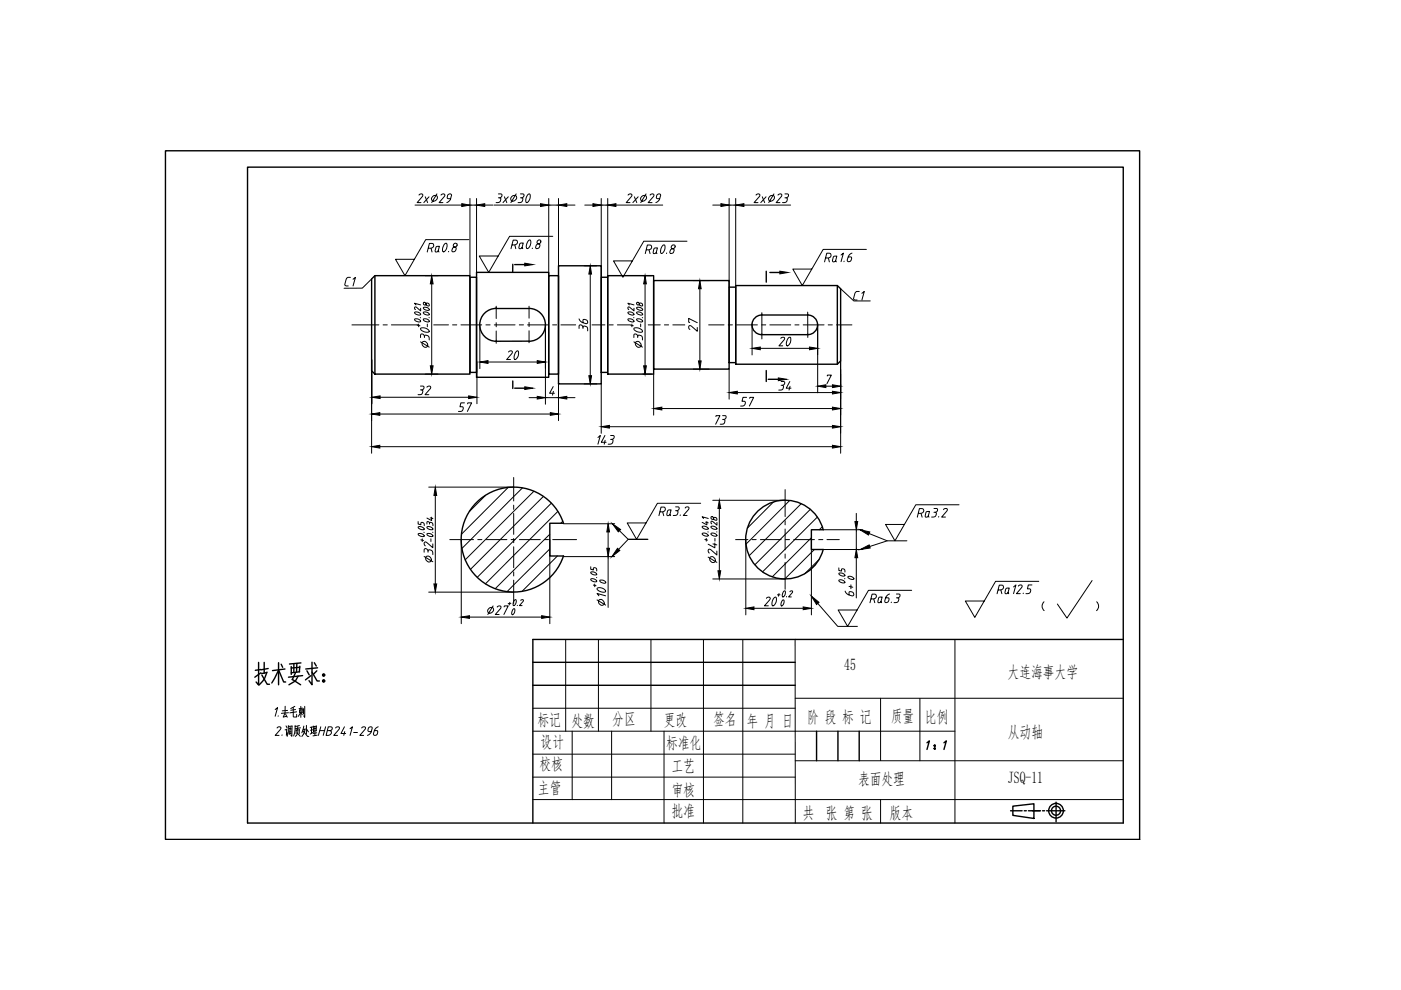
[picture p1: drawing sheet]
<svg xmlns="http://www.w3.org/2000/svg" width="297mm" height="210mm" viewBox="0 0 297 210" stroke-linecap="round" stroke-linejoin="round" font-family="sans-serif">
<defs><g id="words">
<text font-size="8.8" x="53.3" y="146.4">技术要求：</text>
<text font-size="5.7" x="220.1" y="130.9">（ ） ）</text>
<g font-size="4.9">
<text x="107.6" y="54">Ra</text>
<text x="89.6" y="54.7">Ra</text>
<text x="135.8" y="55">Ra</text>
<text x="173.9" y="56.8">Ra</text>
<text x="72.3" y="61.7">C1</text>
<text x="179.9" y="64.9">C1</text>
<text x="139" y="110.4">Ra</text>
<text x="193.7" y="110.8">Ra</text>
<text x="183.4" y="129.1">Ra</text>
<text x="186.6" y="129.1">6.3</text>
<text x="210.6" y="127">Ra</text>
</g>
<g font-size="3.6">
<text x="179" y="142">45</text>
<text x="213.6" y="143.7">大连海事大学</text>
<text x="113.9" y="154">标记</text>
<text x="121.2" y="154.1">处数</text>
<text x="129.8" y="153.8">分区</text>
<text x="140.7" y="153.8">更改</text>
<text x="151.2" y="153.8">签名</text>
<text x="158.2" y="154.1">年 月 日</text>
<text x="171.1" y="153.2">阶 段 标 记</text>
<text x="188.9" y="153.1">质量</text>
<text x="196.1" y="153.2">比例</text>
<text x="114.6" y="158.5">设计</text>
<text x="141.2" y="158.8">标准化</text>
<text x="213.7" y="156.5">从动轴</text>
<text x="114.4" y="163.3">校核</text>
<text x="142.4" y="163.6">工艺</text>
<text x="181.9" y="166.5">表面处理</text>
<text x="213.7" y="166">JSQ-11</text>
<text x="114.1" y="168.4">主管</text>
<text x="142.4" y="168.7">审核</text>
<text x="142.4" y="173.3">批准</text>
<text x="170.1" y="173.6">共 张 第 张</text>
<text x="188.6" y="173.6">版本</text>
</g>
</g></defs>
<!-- layer: VhF -->
<g fill="none" stroke="#000" stroke-width=".3">
<path d="M35.1 32h206.5v146h-206.5zM52.5 35.4h185.7v139.1h-185.7zM238.2 135.6h-125.2v38.9M113 140.4h55.6M113 145.3h55.6M173.1 155v6.3M177.7 155v6.3M182.2 155v6.3M196.5 157.5l.5-.4-.5 1.8M198.1 158.1h.2M198.1 158.7h.2M198.1 158.1h.1"/>
<path d="M198.1 158.7h.1M200.1 157.5l.5-.4-.5 1.8M214.3 171.9h2.4M214.7 170.9l4.5-.5v3.1l-4.5-.6zM217.2 171.9h.4M218 171.9h2.6M221 171.9h.5M221.9 171.9h1.7M223.8 171.9h.3M223.9 170.1v1.5M223.9 171.8v.3M223.9 172.2v2"/>
<path d="M224.2 171.9h1.6"/>
<circle cx="198.2" cy="158.1" r=".12"/>
<circle cx="198.2" cy="158.7" r=".12"/>
<circle cx="223.9" cy="171.9" r="1.56"/>
<circle cx="223.9" cy="171.9" r=".96"/>
</g>
<g fill="none" stroke="#000" stroke-width=".21">
<path d="M119.9 135.6v19.4M126.9 135.6v19.4M138 135.6v19.4M149.1 135.6v38.9M157.5 135.6v38.9M168.6 135.5v39M202.5 135.6v38.9M113 155h89.5M113 150.2h55.6M113 159.9h55.6M121.3 155v14.5M129.7 155v14.5"/>
<path d="M140.8 155v19.5M168.6 148h69.5M186.7 148v13.3M195 148.1v13.2M113 169.5h125.2M113 164.8h55.6M168.6 161.3h69.6M186.7 169.5v5"/>
</g>
<g fill="none" stroke="#000" stroke-width=".3">
<path d="M78.8 59.1l.7-.7h20.1v20.9h-20.1l-.7-.7zM79.5 58.4v20.9M99.6 58.8h1.4v20.2h-1.4zM101 57.7h15.3v22.3h-15.3zM108.7 56v1.7M109.1 56.1h2.2M116.3 58.4h2.1v20.9h-2.1zM118.4 56.4h9.1v25h-9.1zM127.5 58.8h1.3v20.2h-1.3zM128.8 58.4h9.8v20.9h-9.8zM138.6 59.5h16v18.8h-16zM162.5 57.5v2.3"/>
<path d="M163.2 57.8h2.1M102.7 66.4a3.5 3.5 0 0 1 2.5-1h7a3.5 3.5 0 0 1 3.4 3.5 3.5 3.5 0 0 1-3.4 3.4l-7 .1a3.5 3.5 0 0 1-3.2-2.2 3.5 3.5 0 0 1 .7-3.8zM154.6 60.9h1.4v16h-1.4zM156 60.5h21.5l.7 .7v15.3l-.7 .7h-21.5zM160 67.4l1-.5 .5-.1h9.8a2.08 2.08 0 0 1 2 2.1 2.08 2.08 0 0 1-2 2.1h-9.8a2.08 2.08 0 0 1-1.9-1.3 2.08 2.08 0 0 1 .4-2.3zM162.5 78.6v2.3M177.5 60.5v16.7M108.7 80.8v1.6M109.1 82.3h2.2M162.9 80.4h2.1M100.8 106.7a11.1 11.1 0 0 1 18.7 4.2h-2.9v7h2.9a11.1 11.1 0 0 1-16.3 6.1 11.1 11.1 0 0 1-2.4-17.3zM160.6 108.5a8.3 8.3 0 0 1 13.9 3.8h-2.5v4.2h2.5a8.4 8.4 0 0 1-12.2 5.2 8.4 8.4 0 0 1-1.7-13.2z"/>
</g>
<path d="M105.2 65.4h.1M105.2 72.4h.1M171.3 66.8h.1M171.3 71h.1M173.4 68.9h.1" fill="none" stroke="#000" stroke-width=".21"/>
<g fill="none" stroke="#000" stroke-width=".21">
<path d="M74.6 68.9h5.7M81.2 68.9h.9M83 68.9h5.7M92 68.9h3.1M96 68.9h.8M97.7 68.9h4.4M103 68.9h.9M104.8 68.9h4.4M105.2 64.9v2.6M105.2 68.4v.9M105.2 70.2v2.6M110.1 68.9h.9"/>
<path d="M111.9 68.9h4.4M112.2 64.9v2.6M112.2 68.4v.8M112.2 70.1v2.6M117.2 68.9h.8M118.9 68.9h3.2M125.5 68.9h2.8M129.1 68.9h.9M130.9 68.9h2.7M137.4 68.9h2.6M140.9 68.9h.9M142.6 68.9h2.6"/>
<path d="M150.2 68.9h3.3M154.4 68.9h.9M156.2 68.9h4.4M159.5 68.9h.1M161.5 68.9h.9M161.5 66.8h.1M161.5 71h.1M161.5 66.3v5.6M163.2 68.9h4.4M168.5 68.9h.9M170.3 68.9h4.4M171.2 66.2l.1 5.4"/>
<path d="M175.6 68.9h.9M177.4 68.9h3.2M95.4 114.4h5M101.3 114.4h.9M103 114.4h4.5M108.4 114.4h.8M108.9 101.2v5M108.9 107.1v.9M108.9 108.9v4.4M108.9 114.2v.9M108.9 115.9v4.5M110.1 114.4h4.4"/>
<path d="M115.4 114.4h.9M117.2 114.4h5M156 114.4h2.6M159.4 114.4h.9M161.2 114.4h4.4M166.5 103.8v5.7M166.5 110.4v.9M166.5 112.2v4.4M166.5 117.5v.8M166.5 119.2v5.7M166.5 114.4h.9M168.3 114.4h4.4"/>
<path d="M173.6 114.4h.9M175.3 114.4h2.7M108.9 121.2v.9M108.9 123v5"/>
</g>
<g fill="none" stroke="#000" stroke-width=".21">
<path d="M78.8 59.1l-2 2h-3.9M88 43.5h9.9M88.8 41.4l.4-.3 .4 .2-.1 .4-1.1 1.3h.8M90.1 58.4h2.8M90.2 41.7l.5 1.3M91 41.7l-1.1 1.3M91.7 41.7l.6-.3a.63 .63 0 0 1 .4 .8 .63 .63 0 0 1-.8 .4h-.1a.52 .52 0 0 1-.1-.9zM92.6 41.1l-1.1 1.9M93.5 41.4l.2-.2a.39 .39 0 0 1 .6 .1l-.1 .4-1.1 1.3h.8M95.5 42.1l-.7-.1 .1-.6a.48 .48 0 0 1 .8-.1v.1a1.57 1.57 0 0 1-1 1.6M96.3 51.7l-.2 .5 .4 .2a.57 .57 0 0 1 .1 .8 .57 .57 0 0 1-.8 .1 .8 .8 0 0 1 .9-1 .39 .39 0 0 0 .2-.6 .39 .39 0 0 0-.6 0zM99.4 50.8h-9.1l-4.4 7.6-2.1-3.4h4.1"/>
<path d="M99.6 42.1v16.3M99.6 43.5h1.4M101 42.1v16.3M102.8 43.5h1.7M104.7 43.5h9.9M105.7 41.9l.4 .1v.6a.76 .76 0 0 1-.9 .4M105.7 41.1h.5a.46 .46 0 0 1 .2 .5 .46 .46 0 0 1-.5 .3M106.9 41.7l.5 1.3M107.8 41.7l-1.2 1.3M108.5 41.7a.57 .57 0 0 1 .9-.2 .57 .57 0 0 1-.2 .9 .53 .53 0 0 1-.8 .1 .53 .53 0 0 1 .1-.8zM109.4 41.1l-1.1 1.9M110.3 41.9l.5 .1 .1 .3a.74 .74 0 0 1-1.1 .7"/>
<path d="M110.3 41.1h.6a.45 .45 0 0 1 .2 .5 .45 .45 0 0 1-.5 .3M111.9 41.3l.4-.2a1.38 1.38 0 0 1-.6 1.9 1.33 1.33 0 0 1 .2-1.7zM113.9 51.1v.4l.4 .2a.58 .58 0 0 1 0 .8 .58 .58 0 0 1-.7 .1 .81 .81 0 0 1 .9-1 .41 .41 0 0 0 .1-.7 .41 .41 0 0 0-.7 .2zM116.3 43.5h2.1M116.3 42.1v16.3M117.2 50.1h-9.2l-4.4 7.6-2-3.4h4M118.4 42.1v16.3M120.2 43.5h1.7M123.9 56.4h2.6M124 43.5h1.7M125.1 58.1v21.6M127.5 43.5h1.3"/>
<path d="M127.5 42.1v16.7M128.8 42.1v16.7M130.6 43.5h9.9M133.2 41.4l.2-.2a.39 .39 0 0 1 .6 .1l-.2 .4-1 1.3h.8M134.5 41.7l.5 1.3M135.3 41.7l-1.1 1.3M136 41.7a.56 .56 0 0 1 .7-.3 .56 .56 0 0 1 .4 .6 .64 .64 0 0 1-.6 .6 .64 .64 0 0 1-.7-.5zM136.3 58.4h1.8M137 41.1l-1.1 1.9M137.8 41.4l.2-.2a.39 .39 0 0 1 .6 .1l-.1 .4-1.1 1.3h.8M139.9 42.1l-.7-.1 .1-.6a.46 .46 0 0 1 .8-.1v.1a1.57 1.57 0 0 1-1 1.6M142.5 52l-.2 .5 .5 .3a.58 .58 0 0 1 0 .7 .58 .58 0 0 1-.7 .1 .81 .81 0 0 1 .8-1l.2-.5-.3-.2z"/>
<path d="M145.7 51.1h-9.2l-4.4 7.7-2-3.5h4M147 59.5h3.4M151.1 43.5h1.8M154.6 43.5h1.4M154.6 42.1v18.8M156 42.1v18.8M157.7 43.5h9.9M160.3 41.4l.2-.2a.39 .39 0 0 1 .6 .1l-.1 .4-1.1 1.3h.8M161.6 41.7l.5 1.3M162.4 41.7l-1.1 1.3M163.3 41.6l.1-.1a.54 .54 0 0 1 .8 .2 .54 .54 0 0 1-.3 .7 .56 .56 0 0 1-.9 0 .56 .56 0 0 1 .3-.8zM164.1 41.1l-1.1 1.9"/>
<path d="M165 41.4l.4-.3 .4 .2-.2 .4-1 1.3h.8M166.4 41.9l.5 .1-.1 .6a.77 .77 0 0 1-.9 .4M166.4 41.1h.6a.46 .46 0 0 1 .2 .5 .46 .46 0 0 1-.5 .3M180.6 53.7l-.2 .1a1.7 1.7 0 0 0-.7 1.6h.5l.4-.6-.1-.3h-.6M183.7 52.9h-9.2l-4.4 7.6-2-3.4h4M78.8 78.6v17.5M78.9 76.3v9.3M87.9 67.7a.85 .85 0 0 1 1.2 .5l-.3 .1a.89 .89 0 0 1-.9-.6zM87.9 66.2a.85 .85 0 0 1 1.2 .5l-.3 .1a.89 .89 0 0 1-.9-.6zM88.2 64.7l-.3-.4 1.3 .4M88.5 68.9l.5 .2M88.8 68.7v.6"/>
<path d="M89.1 67.3l.1 .1M89.2 69.6a1.38 1.38 0 0 1 1.8 .7 1.33 1.33 0 0 1-1.8-.7zM89.2 72.5l1.8 1.1M89.2 65.3v.6l-1.2-.8-.1 .2 .2 .3M89.6 72.5a.65 .65 0 0 1 1 .2 .65 .65 0 0 1-.4 .9l-.7-.5zM89.8 66.2a.75 .75 0 0 1 1.2 .6h-.4a.84 .84 0 0 1-.8-.6zM89.8 65.2a.75 .75 0 0 1 1.2 .6 1.01 1.01 0 0 1-1.2-.6zM89.8 64.2a.33 .33 0 0 0 .2 .5 .33 .33 0 0 0 .4-.4 .42 .42 0 0 1 .5 .1 .42 .42 0 0 1 .1 .5 .58 .58 0 0 1-.8-.7l-.2-.1zM89.8 67.6a.78 .78 0 0 1 1.2 .6l-.4 .1a.68 .68 0 0 1-.8-.7zM90 71.6l.1-.5h.2a.74 .74 0 0 1 .7 1M90 71.3a.45 .45 0 0 0-.3-.5 .45 .45 0 0 0-.5 .2v.6M90.1 79.3h2.8"/>
<path d="M90.6 68.7v.6M91 67.3v.1M91.5 60.2v17.4M101.1 76.6v9M101.7 68.9v9.3M103.5 76.8h10.4M107.8 74.6l.4-.2 .4 .2-.1 .4-1.1 1.2h.8M109.4 74.6l.4-.2a1.34 1.34 0 0 1-.6 1.8 1.3 1.3 0 0 1 .2-1.6zM115.6 68.9v16.8M118.4 68.9v20.3M122.8 67.6l.1 .3a1.7 1.7 0 0 0 1.6 .7l.1-.5-.7-.4-.3 .1v.6M123.6 69.6l.1-.4h.6a.73 .73 0 0 1 .3 1"/>
<path d="M123.6 69.4a.46 .46 0 0 0-.3-.5 .46 .46 0 0 0-.5 .2v.5M133.1 67.7a.85 .85 0 0 1 1.3 .5l-.4 .1a.89 .89 0 0 1-.9-.6zM133.1 66.2a.85 .85 0 0 1 1.3 .5l-.4 .1a.89 .89 0 0 1-.9-.6zM133.4 64.7l-.3-.4 1.3 .4M133.7 68.9l.6 .2M134 68.7v.6M134.3 67.3l.1 .1M134.4 69.6a1.35 1.35 0 0 1 1.8 .7 1.3 1.3 0 0 1-1.8-.7zM134.4 72.5l1.8 1.1M134.4 65.3v.6l-1.1-.8-.2 .2 .2 .3M134.8 72.5a.65 .65 0 0 1 1 .2 .65 .65 0 0 1-.4 .9l-.6-.5zM135 66.2a.85 .85 0 0 1 1.2 .5l-.3 .1a.89 .89 0 0 1-.9-.6z"/>
<path d="M135 65.2a.75 .75 0 0 1 1.2 .6 1.05 1.05 0 0 1-1.2-.6zM135.1 67.6a.85 .85 0 0 1 1.1 .6l-.3 .1a.67 .67 0 0 1-.8-.7zM135.1 64.1a.33 .33 0 0 0 .1 .6 .33 .33 0 0 0 .4-.4 .41 .41 0 0 1 .5 .1 .41 .41 0 0 1 .1 .5 .58 .58 0 0 1-.7-.7zM135.2 71.6l.1-.5 .6 .1a.73 .73 0 0 1 .3 .9M135.2 71.3a.44 .44 0 0 0-.3-.5 .44 .44 0 0 0-.5 .2v.6M135.8 68.7v.6M136.2 67.3l.1 .1M136.3 79.3h1.8M136.8 60.2v17.4M138.6 79.3v8.7M146.2 68.4l-.2-.1v-.8l1.8 .9M147 78.3h3.4"/>
<path d="M147.8 69.4v.8l-1.2-1-.4-.2-.2 .4 .3 .4M148.4 61.2v15.3M154.6 78.3v6.3M159.5 68.9v6.4M161.2 73.9h10.4M165.6 71.8l.4-.3 .4 .2-.2 .4-1.1 1.2h.9M167.2 71.7l.3-.2a1.32 1.32 0 0 1-.6 1.8 1.3 1.3 0 0 1 .3-1.6zM173.4 68.9v14.4M175.4 79.7v-.2h.9l-1 1.9M178.2 68.9v27.2M80.5 87.8h36.2M80.5 94.7h96"/>
<path d="M80.6 84.2h18.8M89.1 82.7l.5 .1-.1 .6-.2 .2-.7 .1M89.1 81.9h.6a.44 .44 0 0 1 .2 .5 .44 .44 0 0 1-.5 .3M90.5 82.1l.4-.2 .4 .2-.1 .4-1.1 1.2h.8M98.5 85.4h-.8l-.2 .8 .7 .1v.3a.58 .58 0 0 1-.5 .6h-.5M99.1 85.6l.1-.2h.8l-.9 1.8M112.2 84.3h1.7M115.6 84.3h2.8M117.3 82l-.8 1.4h1M117.3 83l-.2 .8M120.2 84.3h1.7M123.9 81.4h2.6"/>
<path d="M126.8 92.8l.5-.5-.5 1.9M127.5 81.4v10.5M128.3 92.3l-.8 1.5h1M128.3 93.4l-.2 .8M129.2 90.5h47.3M129.5 93.2l.4 .1 .1 .2a.62 .62 0 0 1-.6 .7h-.4M129.5 92.3h.5a.46 .46 0 0 1 .2 .6 .46 .46 0 0 1-.5 .3M140.3 86.6h36.2M151.8 88.3v-.2h.8l-.9 1.8M153.2 88.9l.5 .1-.1 .6a.73 .73 0 0 1-.9 .3M153.2 88.1h.6a.44 .44 0 0 1 .1 .5 .44 .44 0 0 1-.4 .3M156.3 83.2h20.2"/>
<path d="M158.3 84.3h-.8l-.2 .8h.5l.2 .4-.3 .5-.7 .1M158.9 84.5l.1-.2h.8l-.9 1.8M165.6 81.7l.5 .1-.1 .6-.2 .3h-.7M165.6 80.9h.6a.44 .44 0 0 1 .1 .5 .44 .44 0 0 1-.4 .3M167.5 80.9l-.8 1.4h1M167.5 81.9l-.2 .8M175.1 81.9h1.4M88.7 113.2a.75 .75 0 0 1 1.2 .5l-.4 .1a.89 .89 0 0 1-.8-.6zM88.7 111.7a.88 .88 0 0 1 1.2 .6h-.4a.89 .89 0 0 1-.8-.6zM88.7 110.6v.5l.5 .2v-.4l.3-.1 .4 .2v.5M89.2 114.5l.6 .1M89.5 114.2v.6"/>
<path d="M89.9 112.8v.1M89.9 118l1.9 1.1M90.3 118.1a.66 .66 0 0 1 1 .1 .66 .66 0 0 1-.4 1l-.6-.5zM90.5 111.7a.76 .76 0 0 1 1.2 .6h-.3a.84 .84 0 0 1-.9-.6zM90.6 113.1a.76 .76 0 0 1 1.1 .6 1.01 1.01 0 0 1-1.2-.5zM90.7 117.1l.1-.5h.3a.74 .74 0 0 1 .7 1M90.7 116.8a.45 .45 0 0 0-.2-.5 .45 .45 0 0 0-.6 .2v.6M90.9 103.3h18M91.1 111.1l.1-.3h.4l.1 .2 .1 .5M91.1 110.9a.3 .3 0 0 0-.2-.3 .3 .3 0 0 0-.4 .1v.4M91.2 109.8l.6 .1M91.4 114.2v.6"/>
<path d="M91.5 109.7v.7l-1-.6M91.7 112.8l.1 .1M91.8 115.3v.8l-1.3-1-.4-.2a.48 .48 0 0 0 .1 .8M92.3 105v18.8M97.8 114.4v17.8M116.6 114.4v17.8M119.5 111h10.8M119.5 118h10.8M128.9 112.8v3.5M128.9 118v10.8M131.3 112.5l1.9 1.8h4.2h-4.2l-2 2.2M145.3 107.7l.2-.2a.39 .39 0 0 1 .6 .2l-.2 .4-1 1.2h.8"/>
<path d="M148.6 106.7h-9.2l-4.4 7.6-2-3.4h4M148.9 113.1a.85 .85 0 0 1 1.2 .5l-.3 .1a.89 .89 0 0 1-.9-.6zM148.9 111.7a.88 .88 0 0 1 1.2 .5h-.3a.89 .89 0 0 1-.9-.5zM149.2 109.9l-.3-.3 1.3 .3M149.4 114.4l.6 .1M149.6 110.7l.6 .2M149.7 114.2v.5M149.9 110.6v.7l-1-.5M150.1 112.8h.1M150.1 118.1l1.9 1.1M150.5 118.2a.65 .65 0 0 1 1.1 .1 .65 .65 0 0 1-.4 1l-.7-.5zM150.7 113.1a.76 .76 0 0 1 1.2 .6 1.01 1.01 0 0 1-1.2-.6z"/>
<path d="M150.7 111.7a.76 .76 0 0 1 1.2 .5h-.1a.94 .94 0 0 1-1.1-.5zM150.8 109.6a.33 .33 0 0 0 .2 .5 .33 .33 0 0 0 .4-.4 .42 .42 0 0 1 .5 .1 .42 .42 0 0 1 0 .5 .56 .56 0 0 1-.7-.6l-.2-.2zM151.1 106.1h15.4M151.2 115.3l.8 .2M151.6 115.1v1l-1.5-.7M151.6 114.2v.5M151.9 112.8h.1M152 116.8v.9l-1.2-1.1-.4-.2a.46 .46 0 0 0 0 .8M152 110.8v.5l-1.1-.8-.2 .3 .2 .3M152.5 107.8v13.2M158.1 114.4v16M172 114.4v16"/>
<path d="M174.5 112.3h8.5M174.5 116.5h8.5M181.6 108.8v1.8M181.6 112.3v4.2M181.6 118.2v8.6M184.3 113.1l3.8 1.6M192.3 114.7h-4.2l-3.7 1.2M200.1 108.1l.4-.3 .4 .2-.2 .4-1 1.2h.8M203.3 107h-9.1l-4.5 7.7-1.9-3.5h4M90.9 125.5h18M99.5 130.8h15.3M103.6 129.1l.3-.3a.54 .54 0 0 1 .7 .3 .54 .54 0 0 1-.2 .7 .53 .53 0 0 1-.8 .1 .53 .53 0 0 1 0-.8z"/>
<path d="M104.5 128.5l-1.1 1.8M105.4 128.7l.4-.2 .4 .2-.1 .4-1.1 1.2h.8M106.9 128.7v-.2h.8l-.9 1.8M107.7 128h.6M108.1 127.7l-.1 .6M108.8 129.2l.2-.1a.75 .75 0 0 1-.5 1.2v-.5zM109.1 127.2l.2-.1a.79 .79 0 0 1-.5 1.3v-.5zM109.7 128.3v.1M110.4 127.3l.3-.2 .3 .2-.9 1.1h.6M125.3 122.8a.78 .78 0 0 1 1.2 .5l-.4 .1a.83 .83 0 0 1-.8-.6zM125.3 120.2v.5l.5 .1v-.3l.3-.1 .3 .1 .1 .6M125.3 121.3a.8 .8 0 0 1 1.2 .6h-.2a.72 .72 0 0 1-1-.6z"/>
<path d="M125.8 124l.6 .2M126.1 123.8v.6M126.5 122.5h.1M126.6 124.8a1.34 1.34 0 0 1 1.8 .6 1.23 1.23 0 0 1-1.7-.3zM126.6 127.2l1.8 1.1M127 126.3l-.4-.5 1.8 .5M127.1 127.1a.67 .67 0 0 1 .9 .4 .67 .67 0 0 1-.4 .9 .74 .74 0 0 1-.6-.5 .74 .74 0 0 1 .1-.8zM127.2 123a.78 .78 0 0 1 1.2 .6l-.4 .1a.71 .71 0 0 1-.8-.7zM151.1 122.8h15.4M159.9 129h10.4M162.5 126.9l.2-.2a.39 .39 0 0 1 .6 .1l-.1 .4-1.1 1.2h.8M164.1 126.8l.4-.2a1.38 1.38 0 0 1-.6 1.8 1.3 1.3 0 0 1 .2-1.6z"/>
<path d="M164.8 126.1h.6M165.2 125.8l-.2 .6M166 127.2h.1a.74 .74 0 0 1-.5 1.2v-.6zM166.2 125.4l.2-.1a.79 .79 0 0 1-.5 1.2l-.1-.3zM166.8 126.5l-.1 .1M167.5 125.5l.3-.2h.2v.3l-.8 1h.6M173.4 127.9l4.2 4.9h4.2M177.8 123a.88 .88 0 0 1 1.3 .5l-.4 .1a.89 .89 0 0 1-.9-.6zM177.8 121.6a.85 .85 0 0 1 1.3 .5l-.4 .1-.4-.2zM177.8 120.4v.6l.6 .1v-.4l.3-.1 .3 .1 .1 .6M179.1 122.7h.1M179.2 125.3l.1 .3a1.7 1.7 0 0 0 1.6 .7l.1-.2a.6 .6 0 0 0-.3-.6 .6 .6 0 0 0-.7 .1v.5"/>
<path d="M179.8 122.3a.76 .76 0 0 1 1.2 .5l-.3 .1a.89 .89 0 0 1-.9-.6zM180 124.3l.8 .2M180.4 124v.8M193.3 125.2h-9.2l-4.4 7.6-2-3.5h4M217 125.8l-.1 .1M218.8 124h-.8l-.2 .8h.5l.2 .5-.3 .5-.7 .1M220.2 123.3h-9.1l-4.4 7.6-2-3.5h4M231.5 123.1l-5.3 7.9-2-2.9M58.3 150.4l.6-.4-.6 1.9M58.7 154.4l.5-.3 .4 .2-.2 .4-1.1 1.2h.9M59 151.8v.1M59.8 155.8v.1"/>
<path d="M60.5 149.7l-.1 1.5-.3 .8M60.6 151.5l.3 .6M60.6 153.9l.3 .4M60.8 151.9l-.8 .1M60.8 154.6l-.1 1.3M60.8 154.7l-.4 .1M61 150.6l-1.2 .1M61 155.4l-.3 .5M61.1 154l.8-.1v2.2l-.3-.3M61.1 153.8v1.4l-.2 .9M61.2 151.1l-1.5 .1M61.3 155.1v.6"/>
<path d="M61.5 154.1v.7M61.7 155.1v.4M61.7 155.1l-.4 .1M61.7 155.5l-.4 .1M61.8 154.4l-.5 .1M61.8 154.8h-.6M62.2 150v1.9l.7 .1v-.5M62.5 149.8l-.9 .4M62.6 153.8l-.1 1.6-.2 .6M62.7 150.4l-1.1 .2M62.8 154.7v.9M62.9 150.9l-1.4 .2"/>
<path d="M63.1 154v.8M63.1 155.1v.5l-.5 .5M63.2 155.6l.5 .5M63.4 154.8l-.6 .1M63.5 154.6l-.1 1M63.5 153.8l-.9 .3M63.5 150.5v.6M63.7 154.3l-1.1 .2M63.8 151.1l.3 .4M63.8 151l-.5 .9M63.8 149.8v2.3M64.1 150.5l-.6 .1"/>
<path d="M64.1 150.4v.7l-.2-.2M64.2 150.1l-.8 .1M64.2 155l1 1.2 .3-.1M64.4 150.2v1.2M64.4 154l-.4 1.4M64.6 149.8v2.3l-.2-.3M64.7 154.6l-.4 .1M64.7 154.5l-.3 1.1-.4 .6M65 153.8v1.8M65.1 154.7l.3 .5M66 154.2v1.3M66.3 154.7l-.5 .1"/>
<path d="M66.3 154.1l-.5 .1M66.4 153.9l.1 1.3M66.4 155.3l-.6 .3M66.8 154v1.9M67 154.4l-.4 .1M67.1 154l-.7 .1M67.1 153.9l-.1 1M67.1 154.9l-.6 .1M67.1 155.4l-.7 .1M67.3 155.9l-.9 .1M67.8 154.9h1M68 154.1l-.5 1.8"/>
<path d="M69 154.1l-.5 1.8M69.4 154.9l.9-.1 .1-.3v-.3l-.8-.1-.5 1.8h.5l.5-.2 .2-.5-.4-.3M71.2 154.4l.4-.3 .4 .2-.2 .4-1 1.2h.8M73 154.1l-.7 1.4h1M73.1 155.1l-.2 .8M74.2 154.5l.5-.4-.5 1.8M75 155.3h.8M76.7 154.4l.4-.3 .4 .2-.1 .4-1.1 1.2h.8M78.7 155.1h-.4l-.3-.2 .1-.5a.47 .47 0 0 1 .8-.1v.1a1.57 1.57 0 0 1-1 1.5M80.2 154.1l-.3 .1a1.7 1.7 0 0 0-.7 1.6l.5 .1 .4-.6-.1-.4h-.6"/>
</g>
<g fill="#000" stroke="#000" stroke-width=".21">
<path d="M97.9 43.2l1.7 .3-1.7 .3zM101 43.5l1.8-.3v.6zM114.6 43.2l1.7 .3-1.7 .3zM118.4 43.5l1.8-.3v.6zM125.1 56.4l.3 1.7h-.6zM125.7 43.2l1.8 .3-1.8 .3zM128.8 43.5l1.8-.3v.6zM152.9 43.2l1.7 .3-1.7 .3zM156 43.5l1.7-.3v.6zM91.5 58.4l.3 1.8h-.6zM91.2 77.6h.6l-.3 1.7zM101.7 76.8l1.8-.3v.6z"/>
<path d="M113.9 76.5l1.7 .3-1.7 .3zM124.8 79.7h.6l-.3 1.7zM136.8 58.4l.2 1.8h-.5zM136.5 77.6h.5l-.2 1.7zM148.4 59.5l.3 1.7h-.6zM148.1 76.5h.6l-.3 1.8zM159.5 73.9l1.7-.3v.6zM171.6 73.6l1.8 .3-1.8 .3zM78.8 87.8l1.7-.3v.6zM78.8 94.7l1.7-.3v.6zM78.9 84.2l1.7-.3v.6zM99.4 83.9l1.7 .3-1.7 .3z"/>
<path d="M113.9 84l1.7 .3-1.7 .3zM116.7 87.5l1.7 .3-1.7 .3zM118.4 84.3l1.8-.3v.6zM127.5 90.5l1.7-.3v.6zM138.6 86.6l1.7-.3v.6zM154.6 83.2l1.7-.2v.5zM173.4 81.9l1.7-.3v.6zM176.5 94.4l1.7 .3-1.7 .3zM176.5 81.6l1.7 .3-1.7 .3zM176.5 83l1.7 .2-1.7 .3zM176.5 90.2l1.7 .3-1.7 .3zM176.5 86.3l1.7 .3-1.7 .3z"/>
<path d="M92.3 103.3l.3 1.7h-.6zM128.9 111l.3 1.8h-.5zM128.7 116.3h.5l-.3 1.7zM129.8 111l1.8 1.3-.5 .5zM130.9 116.3l.5 .4-1.7 1.3zM152.5 106.1l.3 1.7h-.6zM181.3 110.6h.5l-.2 1.7zM181.6 116.5l.2 1.7h-.5zM182.3 112.3l2.1 .5-.3 .6zM182.4 116.5l1.9-1 .2 .7zM92 123.8h.6l-.3 1.7zM97.8 130.8l1.7-.3v.6z"/>
<path d="M114.8 130.5l1.8 .3-1.8 .3zM152.2 121h.6l-.3 1.8zM158.1 129l1.8-.3v.6zM170.3 128.7l1.7 .3-1.7 .3zM172 126.4l1.6 1.3-.5 .5z"/>
</g>
<g fill="none" stroke="#000" stroke-width=".21">
<path d="M102.9 105l-3.4 3.4M107.7 103.3l-9.8 9.9M110.8 103.4l-12.9 12.9M113.2 104.1l-14.6 14.6M115.2 105.2l-15.5 15.5M116.6 113.3l-11.6 11.5M116.6 116.4l-9.1 9M116.9 106.7l-15.7 15.7M118.2 117.9l-7.5 7.5M118.3 108.4l-15.4 15.4M119.3 110.5l-.4 .4M164 106.5l-5.5 5.4"/>
<path d="M167.4 106.1l-9.2 9.3M169.9 106.8l-11.1 11M171.8 108l-11.8 11.7M172 114l-8.3 8.3M172.7 116.5l-6.3 6.3M173.3 109.6l-11.6 11.6M173.7 118.6l-3 3M174.4 111.7l-.7 .6"/>
</g>
<path d="M111.3 55.8l1.7 .3-1.7 .3zM165.3 57.5l1.8 .3-1.8 .3zM111.3 82l1.7 .3-1.7 .3zM165 80.1l1.8 .3-1.8 .3z" fill="#000" stroke="#000" stroke-width=".21"/>
<use href="#words"/>
</svg>
